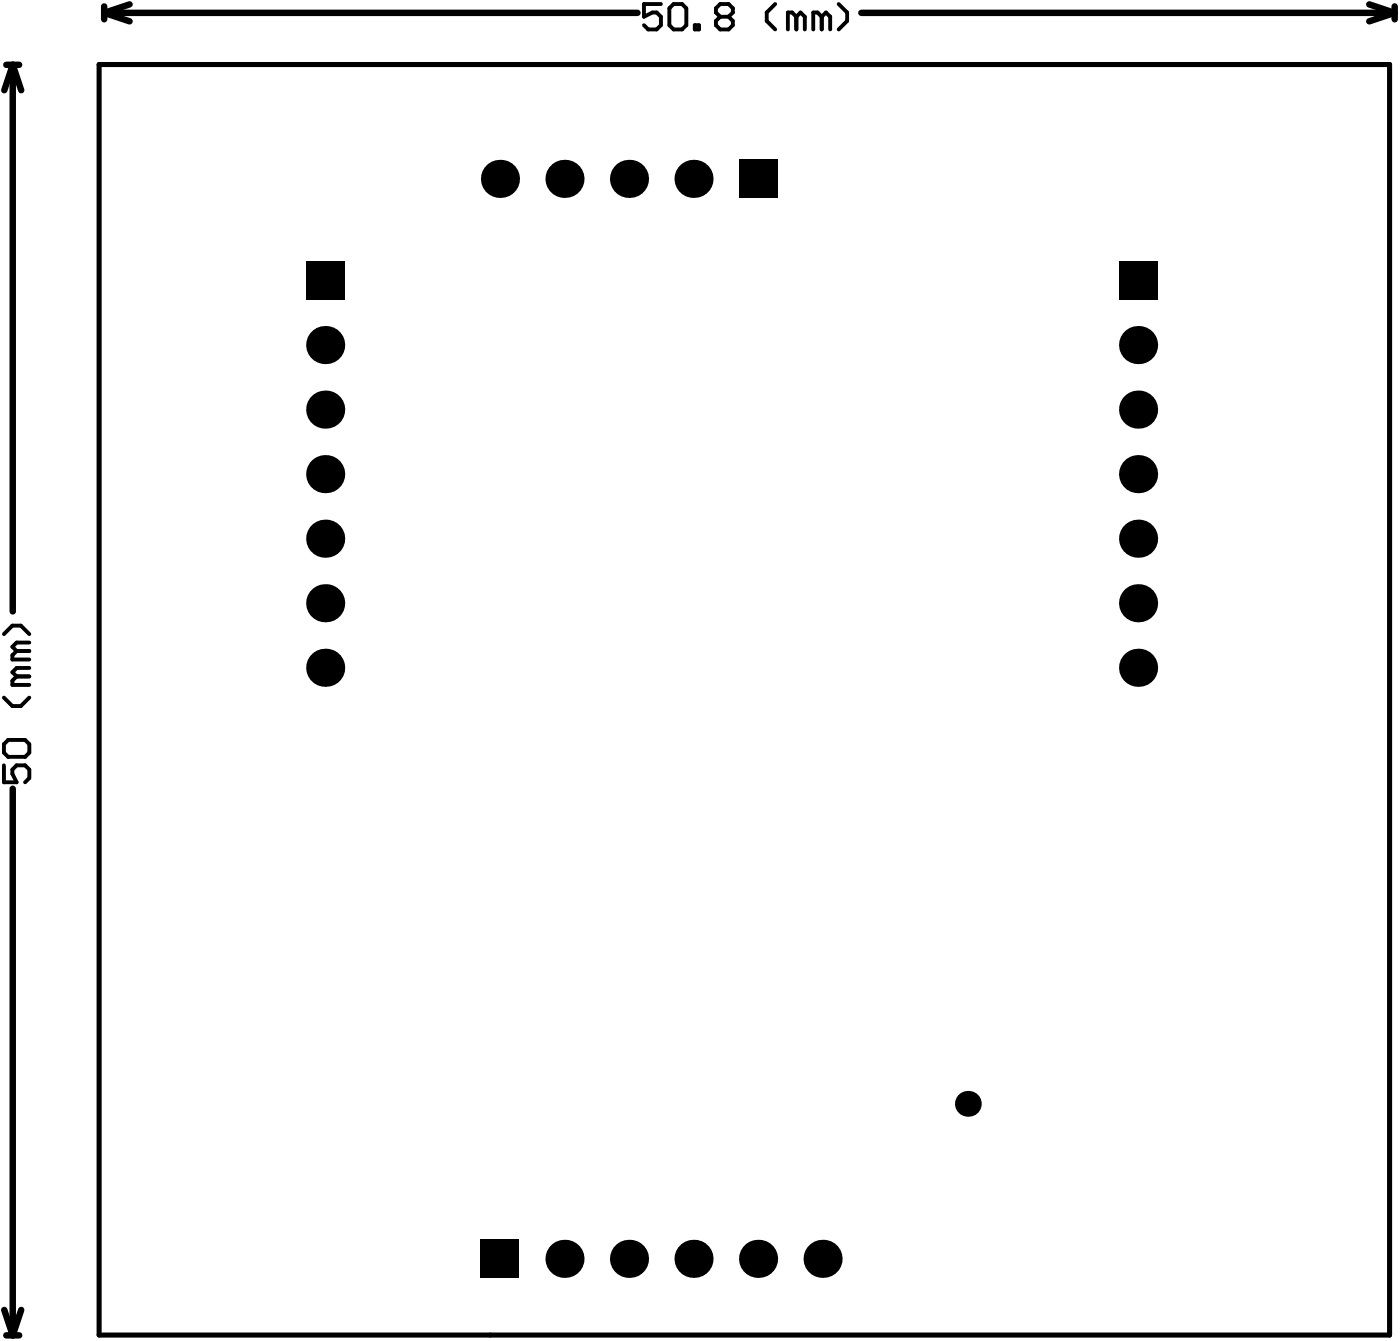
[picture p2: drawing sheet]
<svg xmlns="http://www.w3.org/2000/svg" width="183mm" height="176mm" viewBox="0 0 183 176" stroke-linecap="round" stroke-linejoin="round" font-family="sans-serif">
<path d="M13 8.5h169.1v166.4h-169.1z" fill="none" stroke="#000" stroke-width=".67"/>
<g fill="#000">
<circle cx="65.5" cy="23.4" r="2.5"/>
<circle cx="74" cy="23.4" r="2.5"/>
<circle cx="82.4" cy="23.4" r="2.5"/>
<circle cx="90.9" cy="23.4" r="2.5"/>
<circle cx="42.6" cy="45.2" r="2.5"/>
<circle cx="42.6" cy="53.7" r="2.5"/>
<circle cx="149.1" cy="45.2" r="2.5"/>
<circle cx="149.1" cy="53.7" r="2.5"/>
<circle cx="42.6" cy="70.6" r="2.5"/>
<circle cx="42.6" cy="62.1" r="2.5"/>
<circle cx="42.6" cy="79" r="2.5"/>
<circle cx="149.1" cy="79" r="2.5"/>
<circle cx="149.1" cy="70.6" r="2.5"/>
<circle cx="149.1" cy="62.1" r="2.5"/>
<circle cx="42.6" cy="87.5" r="2.5"/>
<circle cx="149.1" cy="87.5" r="2.5"/>
<circle cx="126.8" cy="144.6" r="1.69"/>
<circle cx="74" cy="164.9" r="2.5"/>
<circle cx="82.4" cy="164.9" r="2.5"/>
<circle cx="90.9" cy="164.9" r="2.5"/>
<circle cx="99.3" cy="164.9" r="2.5"/>
<circle cx="107.8" cy="164.9" r="2.5"/>
</g>
<g fill="#000">
<path d="M40.1 34.3h5v4.9h-5z" fill-rule="evenodd"/>
<path d="M96.8 20.9h5v5h-5z" fill-rule="evenodd"/>
<path d="M146.6 34.3h5v4.9h-5z" fill-rule="evenodd"/>
<path d="M63 162.4h5v5h-5z" fill-rule="evenodd"/>
</g>
<g fill="none" stroke="#000" stroke-width=".85">
<path d="M.8 8.5h1.7M1.7 8.5l1.1 3.3M1.7 8.5v71.6M1.7 8.5l-1.1 3.3M13.7 .8v1.7M13.7 1.7l3.3 1.1M13.7 1.7h69.8M17 .6l-3.3 1.1M112.9 1.7h69.8M179.4 .6l3.3 1.1M182.7 .8v1.7M182.7 1.7l-3.3 1.1"/>
<path d="M1.7 103.3v71.6M.6 171.6l1.1 3.3M.8 174.9h1.7M2.8 171.6l-1.1 3.3"/>
</g>
<g fill="none" stroke="#000" stroke-width=".51">
<path d="M86.6 .5h-2.2v1.7l1.1-.6h.5l.6 .6v1.1l-.6 .6h-1.1l-.5-.6M88.3 .5h1.1l.5 .6v2.2l-.5 .6h-1.1l-.6-.6v-2.2zM91 3.3h.6v.6h-.6zM94.4 2.2l-.6-.6v-.5l.6-.6h1.1l.5 .6v.5l-.5 .6M94.4 2.2l-.6 .5v.6l.6 .6h1.1l.5-.6v-.6l-.5-.5M94.4 2.2h1.1M101.6 .5l-1.1 1.1v1.1l1.1 1.2M104.3 2.2l-.5-.6h-.6v2.3M104.3 2.2v1.7M104.3 2.2l.6-.6 .6 .6v1.7M107.7 2.2l-.6-.6h-.5v2.3M107.7 2.2v1.7"/>
<path d="M107.7 2.2l.5-.6 .6 .6v1.7M109.9 .5l1.1 1.1v1.1l-1.1 1.2M.5 91.4l1.1 1.1h1.1l1.1-1.1M.5 83.1l1.1-1.1h1.1l1.1 1.1M1.1 96.9h2.2l.5 .6v1.1l-.5 .6h-2.2l-.6-.6v-1.1zM2.2 85.3l-.6 .5v.6h2.2M2.2 88.6l-.6 .6v.5h2.2M2.2 88.6h1.6M2.2 85.3h1.6M3.8 87.5h-1.6l-.6 .6 .6 .5M3.8 84.2h-1.6l-.6 .5 .6 .6M.5 100.3v2.2h1.7l-.6-1.1v-.6l.6-.5h1.1l.5 .5v1.1l-.5 .6"/>
</g>
</svg>
